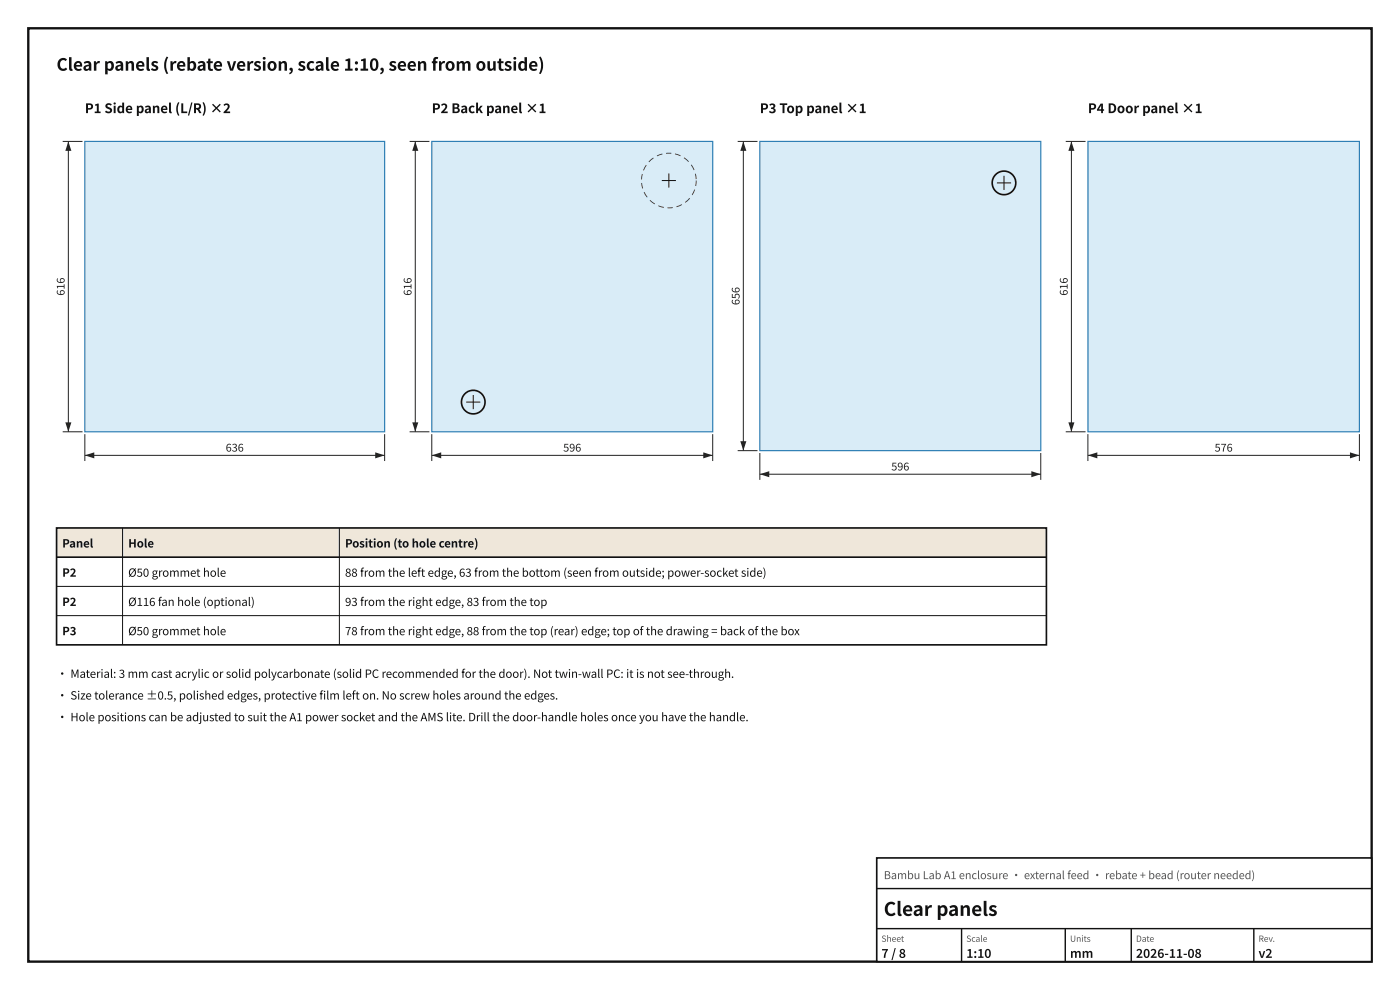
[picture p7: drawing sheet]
<svg xmlns="http://www.w3.org/2000/svg" width="297mm" height="210mm" viewBox="0 0 297 210" stroke-linecap="round" stroke-linejoin="round" font-family="sans-serif">
<defs><g id="words">
<text font-size="4" fill="#111" x="187.5" y="194.3">Clear panels</text>
<text font-size="3.6" fill="#111" x="12" y="15">Clear panels (rebate version, scale 1:10, seen from outside)</text>
<g font-size="2.8" fill="#111">
<text x="18" y="24">P1 Side panel (L/R) ×2</text>
<text x="91.6" y="24">P2 Back panel ×1</text>
<text x="161.2" y="24">P3 Top panel ×1</text>
<text x="230.8" y="24">P4 Door panel ×1</text>
</g>
<g font-size="2.6" fill="#111">
<text x="187" y="203.2">7 / 8</text>
<text x="205" y="203.2">1:10</text>
<text x="227" y="203.2">mm</text>
<text x="241" y="203.2">2026-11-08</text>
<text x="267" y="203.2">v2</text>
</g>
<g font-size="2.4" fill="#111">
<text x="13.2" y="116.1">Panel</text>
<text x="27.2" y="116.1">Hole</text>
<text x="73.2" y="116.1">Position (to hole centre)</text>
<text x="13.2" y="122.3">P2</text>
<text x="27.2" y="122.3">Ø50 grommet hole</text>
<text x="73.2" y="122.3">88 from the left edge, 63 from the bottom (seen from outside; power-socket side)</text>
<text x="13.2" y="128.5">P2</text>
<text x="27.2" y="128.5">Ø116 fan hole (optional)</text>
<text x="73.2" y="128.5">93 from the right edge, 83 from the top</text>
<text x="13.2" y="134.7">P3</text>
<text x="27.2" y="134.7">Ø50 grommet hole</text>
<text x="73.2" y="134.7">78 from the right edge, 88 from the top (rear) edge; top of the drawing = back of the box</text>
<text x="12" y="143.8">· Material: 3 mm cast acrylic or solid polycarbonate (solid PC recommended for the door). Not twin-wall PC: it is not see-through.</text>
<text x="12" y="148.4">· Size tolerance ±0.5, polished edges, protective flm left on. No screw holes around the edges.</text>
<text x="67.8" y="148.4">i</text>
<text x="12" y="153">· Hole positions can be adjusted to suit the A1 power socket and the AMS lite. Drill the door-handle holes once you have the handle.</text>
</g>
<g font-size="2.3" fill="#222">
<text x="13.7" y="62.7" transform="rotate(-90 13.7 62.7)">616</text>
<text x="87.3" y="62.7" transform="rotate(-90 87.3 62.7)">616</text>
<text x="156.9" y="64.7" transform="rotate(-90 156.9 64.7)">656</text>
<text x="226.5" y="62.7" transform="rotate(-90 226.5 62.7)">616</text>
<text x="47.9" y="95.8">636</text>
<text x="119.5" y="95.8">596</text>
<text x="257.7" y="95.8">576</text>
<text x="189.1" y="99.8">596</text>
</g>
<text font-size="2.3" fill="#555" x="187.5" y="186.5">Bambu Lab A1 enclosure · external feed · rebate + bead (router needed)</text>
<g font-size="1.8" fill="#555">
<text x="187" y="199.8">Sheet</text>
<text x="205" y="199.8">Scale</text>
<text x="227" y="199.8">Units</text>
<text x="241" y="199.8">Date</text>
<text x="267" y="199.8">Rev.</text>
</g>
</g></defs>
<path d="M18 30h63.6v61.6h-63.6z" fill="#d9ecf7"/>
<path d="M18 30h63.6v61.6h-63.6z" fill="none" stroke="#2f7fb5" stroke-width=".25"/>
<path d="M18 92.1v5.7M18 96.6h63.6M81.6 92.1v5.7" fill="none" stroke="#222" stroke-width=".21"/>
<g fill="#222">
<path d="M18 96.6l2-.6v1.2z"/>
<path d="M79.6 96l2 .6-2 .6z"/>
</g>
<path d="M13.3 30h4.2M14.5 30v61.6M13.3 91.6h4.2" fill="none" stroke="#222" stroke-width=".21"/>
<g fill="#222">
<path d="M14.5 30l.6 2h-1.2z"/>
<path d="M13.9 89.6h1.2l-.6 2z"/>
</g>
<path d="M91.6 30h59.6v61.6h-59.6z" fill="#d9ecf7"/>
<path d="M91.6 30h59.6v61.6h-59.6z" fill="none" stroke="#2f7fb5" stroke-width=".25"/>
<circle cx="100.4" cy="85.3" r="2.5" fill="none" stroke="#111" stroke-width=".35"/>
<path d="M98.9 85.3h3M100.4 83.8v3" fill="none" stroke="#111" stroke-width=".21"/>
<path d="M147.3 40.2l.2 .1-.6 1.1-.1-.1zM145.3 42.9l1-.9 .1 .1-1 .9zM143.5 43.8l1.1-.5 .1 .2-1.2 .5zM141.6 44h1.1v.1l-1.1 .1zM139.7 43.6l1.1 .3v.2l-1.2-.4zM138 42.4l1 .8-.1 .1-1.1-.7zM136.6 40.8l.1-.1 .7 1.1-.2 .1zM136 38.8h.2l.2 1.2h-.1zM136.2 36.9h.2l-.2 1.2h-.2zM137 35l.2 .1-.6 1.1-.2-.1zM137.8 34.1l.8-.7 .1 .2-1 .8-.1-.1zM139.3 33l1.2-.4v.2l-1.1 .4zM141.3 32.4h1.1v.2h-1.1zM143.2 32.6l1.2 .4-.1 .1-1.1-.4zM145.2 33.4l1 .8-.2 .2-.9-.9zM146.6 35l.1-.1 .6 1.1-.1 .1zM147.4 36.9l.2-.1 .2 1.2h-.2zM147.6 38.3h.2l-.1 1.2-.2-.1z" fill="#333"/>
<path d="M140.4 38.3h3M141.9 36.8v3" fill="none" stroke="#111" stroke-width=".21"/>
<path d="M91.6 92.1v5.7M91.6 96.6h59.6M151.2 92.1v5.7" fill="none" stroke="#222" stroke-width=".21"/>
<g fill="#222">
<path d="M91.6 96.6l2-.6v1.2z"/>
<path d="M149.2 96l2 .6-2 .6z"/>
</g>
<path d="M86.9 30h4.2M88.1 30v61.6M86.9 91.6h4.2" fill="none" stroke="#222" stroke-width=".21"/>
<g fill="#222">
<path d="M88.1 30l.6 2h-1.2z"/>
<path d="M87.5 89.6h1.2l-.6 2z"/>
</g>
<path d="M161.2 30h59.6v65.6h-59.6z" fill="#d9ecf7"/>
<path d="M161.2 30h59.6v65.6h-59.6z" fill="none" stroke="#2f7fb5" stroke-width=".25"/>
<circle cx="213" cy="38.8" r="2.5" fill="none" stroke="#111" stroke-width=".35"/>
<path d="M211.5 38.8h3M213 37.3v3" fill="none" stroke="#111" stroke-width=".21"/>
<path d="M161.2 96.1v5.7M220.8 96.1v5.7M161.2 100.6h59.6" fill="none" stroke="#222" stroke-width=".21"/>
<g fill="#222">
<path d="M161.2 100.6l2-.6v1.2z"/>
<path d="M218.8 100l2 .6-2 .6z"/>
</g>
<path d="M156.5 30h4.2M157.7 30v65.6M156.5 95.6h4.2" fill="none" stroke="#222" stroke-width=".21"/>
<g fill="#222">
<path d="M157.7 30l.6 2h-1.2z"/>
<path d="M157.1 93.6h1.2l-.6 2z"/>
</g>
<path d="M230.8 30h57.6v61.6h-57.6z" fill="#d9ecf7"/>
<path d="M230.8 30h57.6v61.6h-57.6z" fill="none" stroke="#2f7fb5" stroke-width=".25"/>
<path d="M230.8 92.1v5.7M230.8 96.6h57.6M288.4 92.1v5.7" fill="none" stroke="#222" stroke-width=".21"/>
<g fill="#222">
<path d="M230.8 96.6l2-.6v1.2z"/>
<path d="M286.4 96l2 .6-2 .6z"/>
</g>
<path d="M226.1 30h4.2M227.3 30v61.6M226.1 91.6h4.2" fill="none" stroke="#222" stroke-width=".21"/>
<g fill="#222">
<path d="M227.3 30l.6 2h-1.2z"/>
<path d="M226.7 89.6h1.2l-.6 2z"/>
</g>
<path d="M12 112h210v6.2h-210z" fill="#efe7da"/>
<path d="M12 112h210v24.8h-210zM12 118.2h210" fill="none" stroke="#111" stroke-width=".35"/>
<path d="M26 112v24.8M72 112v24.8M12 124.4h210M12 130.6h210" fill="none" stroke="#111" stroke-width=".21"/>
<path d="M6 6h285v198h-285z" fill="none" stroke="#111" stroke-width=".5"/>
<path d="M186 182h105v22h-105z" fill="#fff"/>
<path d="M186 182h105v22h-105z" fill="none" stroke="#111" stroke-width=".35"/>
<path d="M186 188.5h105M186 197h105M204 197v7M226 197v7M240 197v7M266 197v7" fill="none" stroke="#111" stroke-width=".3"/>
<use href="#words"/>
</svg>
